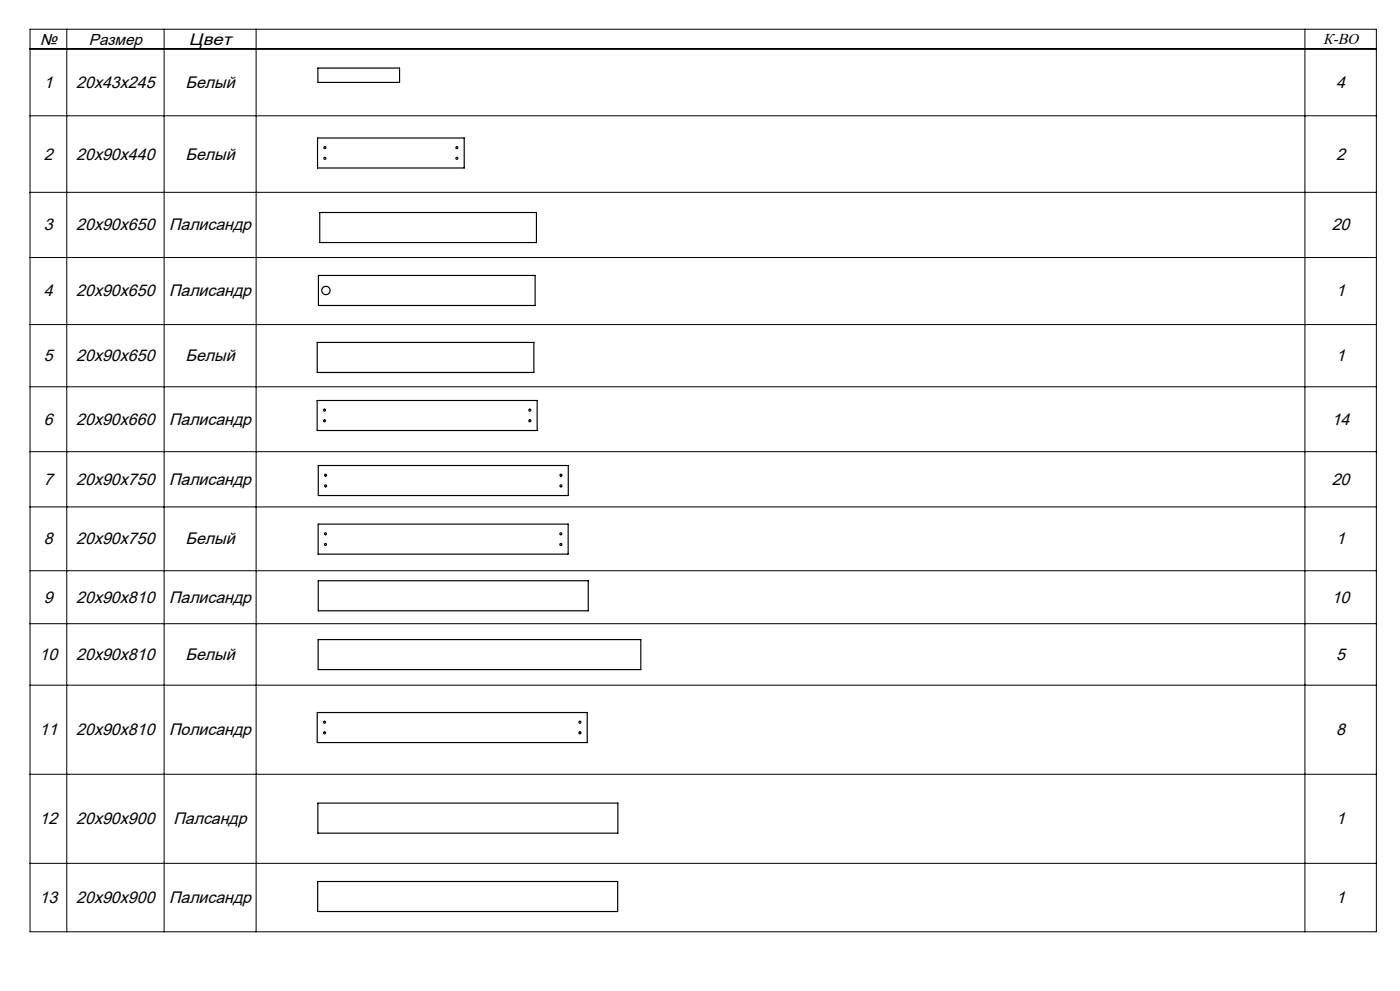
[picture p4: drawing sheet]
<svg xmlns="http://www.w3.org/2000/svg" width="420mm" height="297mm" viewBox="0 0 420 297" stroke-linecap="round" stroke-linejoin="round" font-family="sans-serif">
<defs><g id="words">
<g font-size="5">
<text x="56.7" y="13.3">Цвет</text>
<text x="13.2" y="26.3">1</text>
<text x="22.9" y="26.3">20х43х245</text>
<text x="55.7" y="26.3">Белый</text>
<text x="400.9" y="26.3">4</text>
<text x="13.2" y="47.8">2</text>
<text x="22.9" y="47.8">20х90х440</text>
<text x="55.7" y="47.8">Белый</text>
<text x="400.9" y="47.8">2</text>
<text x="13.2" y="69">3</text>
<text x="22.9" y="69">20х90х650</text>
<text x="50.7" y="69">Палисандр</text>
<text x="399.5" y="69">20</text>
<text x="13.2" y="88.9">4</text>
<text x="22.9" y="88.9">20х90х650</text>
<text x="50.7" y="88.9">Палисандр</text>
<text x="400.9" y="88.9">1</text>
<text x="13.2" y="108.2">5</text>
<text x="22.9" y="108.2">20х90х650</text>
<text x="55.7" y="108.2">Белый</text>
<text x="400.9" y="108.2">1</text>
<text x="13.2" y="127.3">6</text>
<text x="22.9" y="127.3">20х90х660</text>
<text x="50.7" y="127.3">Палисандр</text>
<text x="399.5" y="127.3">14</text>
<text x="13.2" y="145.3">7</text>
<text x="22.9" y="145.3">20х90х750</text>
<text x="50.7" y="145.3">Палисандр</text>
<text x="399.5" y="145.3">20</text>
<text x="13.2" y="163.1">8</text>
<text x="22.9" y="163.1">20х90х750</text>
<text x="55.7" y="163.1">Белый</text>
<text x="400.9" y="163.1">1</text>
<text x="13.2" y="180.6">9</text>
<text x="22.9" y="180.6">20х90х810</text>
<text x="50.7" y="180.6">Палисандр</text>
<text x="399.5" y="180.6">10</text>
<text x="11.8" y="197.8">10</text>
<text x="22.9" y="197.8">20х90х810</text>
<text x="55.7" y="197.8">Белый</text>
<text x="400.9" y="197.8">5</text>
<text x="11.8" y="220.3">11</text>
<text x="22.9" y="220.3">20х90х810</text>
<text x="50.7" y="220.3">Полисандр</text>
<text x="400.9" y="220.3">8</text>
<text x="11.8" y="247">12</text>
<text x="22.9" y="247">20х90х900</text>
<text x="52.1" y="247">Палсандр</text>
<text x="400.9" y="247">1</text>
<text x="11.8" y="270.6">13</text>
<text x="22.9" y="270.6">20х90х900</text>
<text x="50.7" y="270.6">Палисандр</text>
<text x="400.9" y="270.6">1</text>
</g>
<g font-size="4.7">
<text x="12" y="13.4">№</text>
<text x="26.6" y="13.4">Размер</text>
<text x="397" y="13.2">К-ВО</text>
</g>
</g></defs>
<g fill="none" stroke="#000" stroke-width=".35">
<path d="M95.4 20.4h24.5v4.3h-24.5zM95.3 41.4h44v9h-44zM95.9 63.7h65v9h-65zM95.5 82.6h65v9h-65zM95.2 102.6h65v9h-65zM95.1 120h66v9h-66zM95.5 139.5h75v9h-75zM95.4 157.1h75v9h-75zM95.5 174h81v9h-81zM95.4 191.7h96.8v9h-96.8zM95.2 213.5h81v9h-81zM95.4 240.7h90v9h-90z"/>
<path d="M95.3 264.2h90v9h-90z"/>
<circle cx="97.5" cy="47.5" r=".3"/>
<circle cx="97.5" cy="44.3" r=".3"/>
<circle cx="137.1" cy="47.5" r=".3"/>
<circle cx="137.1" cy="44.3" r=".3"/>
<circle cx="97.8" cy="87.1" r="1.25"/>
<circle cx="97.3" cy="122.9" r=".3"/>
<circle cx="97.3" cy="126.1" r=".3"/>
<circle cx="158.9" cy="126.1" r=".3"/>
<circle cx="158.9" cy="122.9" r=".3"/>
<circle cx="97.6" cy="160" r=".3"/>
<circle cx="97.7" cy="142.4" r=".3"/>
<circle cx="97.7" cy="145.6" r=".3"/>
<circle cx="168.2" cy="160" r=".3"/>
<circle cx="168.3" cy="142.4" r=".3"/>
<circle cx="168.3" cy="145.6" r=".3"/>
<circle cx="97.6" cy="163.2" r=".3"/>
<circle cx="168.2" cy="163.2" r=".3"/>
<circle cx="97.4" cy="219.6" r=".3"/>
<circle cx="97.4" cy="216.4" r=".3"/>
<circle cx="174" cy="216.4" r=".3"/>
<circle cx="174" cy="219.6" r=".3"/>
</g>
<g fill="none" stroke="#000" stroke-width=".3">
<path d="M9 8.8h403.9v270.5h-403.9zM9 14.7h403.9M20 8.8v270.5M49.2 8.8v270.5M76.8 8.8v270.5M391.5 8.8v270.5M9 34.7h403.9M9 57.6h403.9M9 77.2h403.9M9 97.3h403.9M9 115.9h403.9M9 135.4h403.9"/>
<path d="M9 151.9h403.9M9 171h403.9M9 186.9h403.9M9 205.3h403.9M9 232h403.9M9 258.7h403.9"/>
</g>
<use href="#words"/>
</svg>
